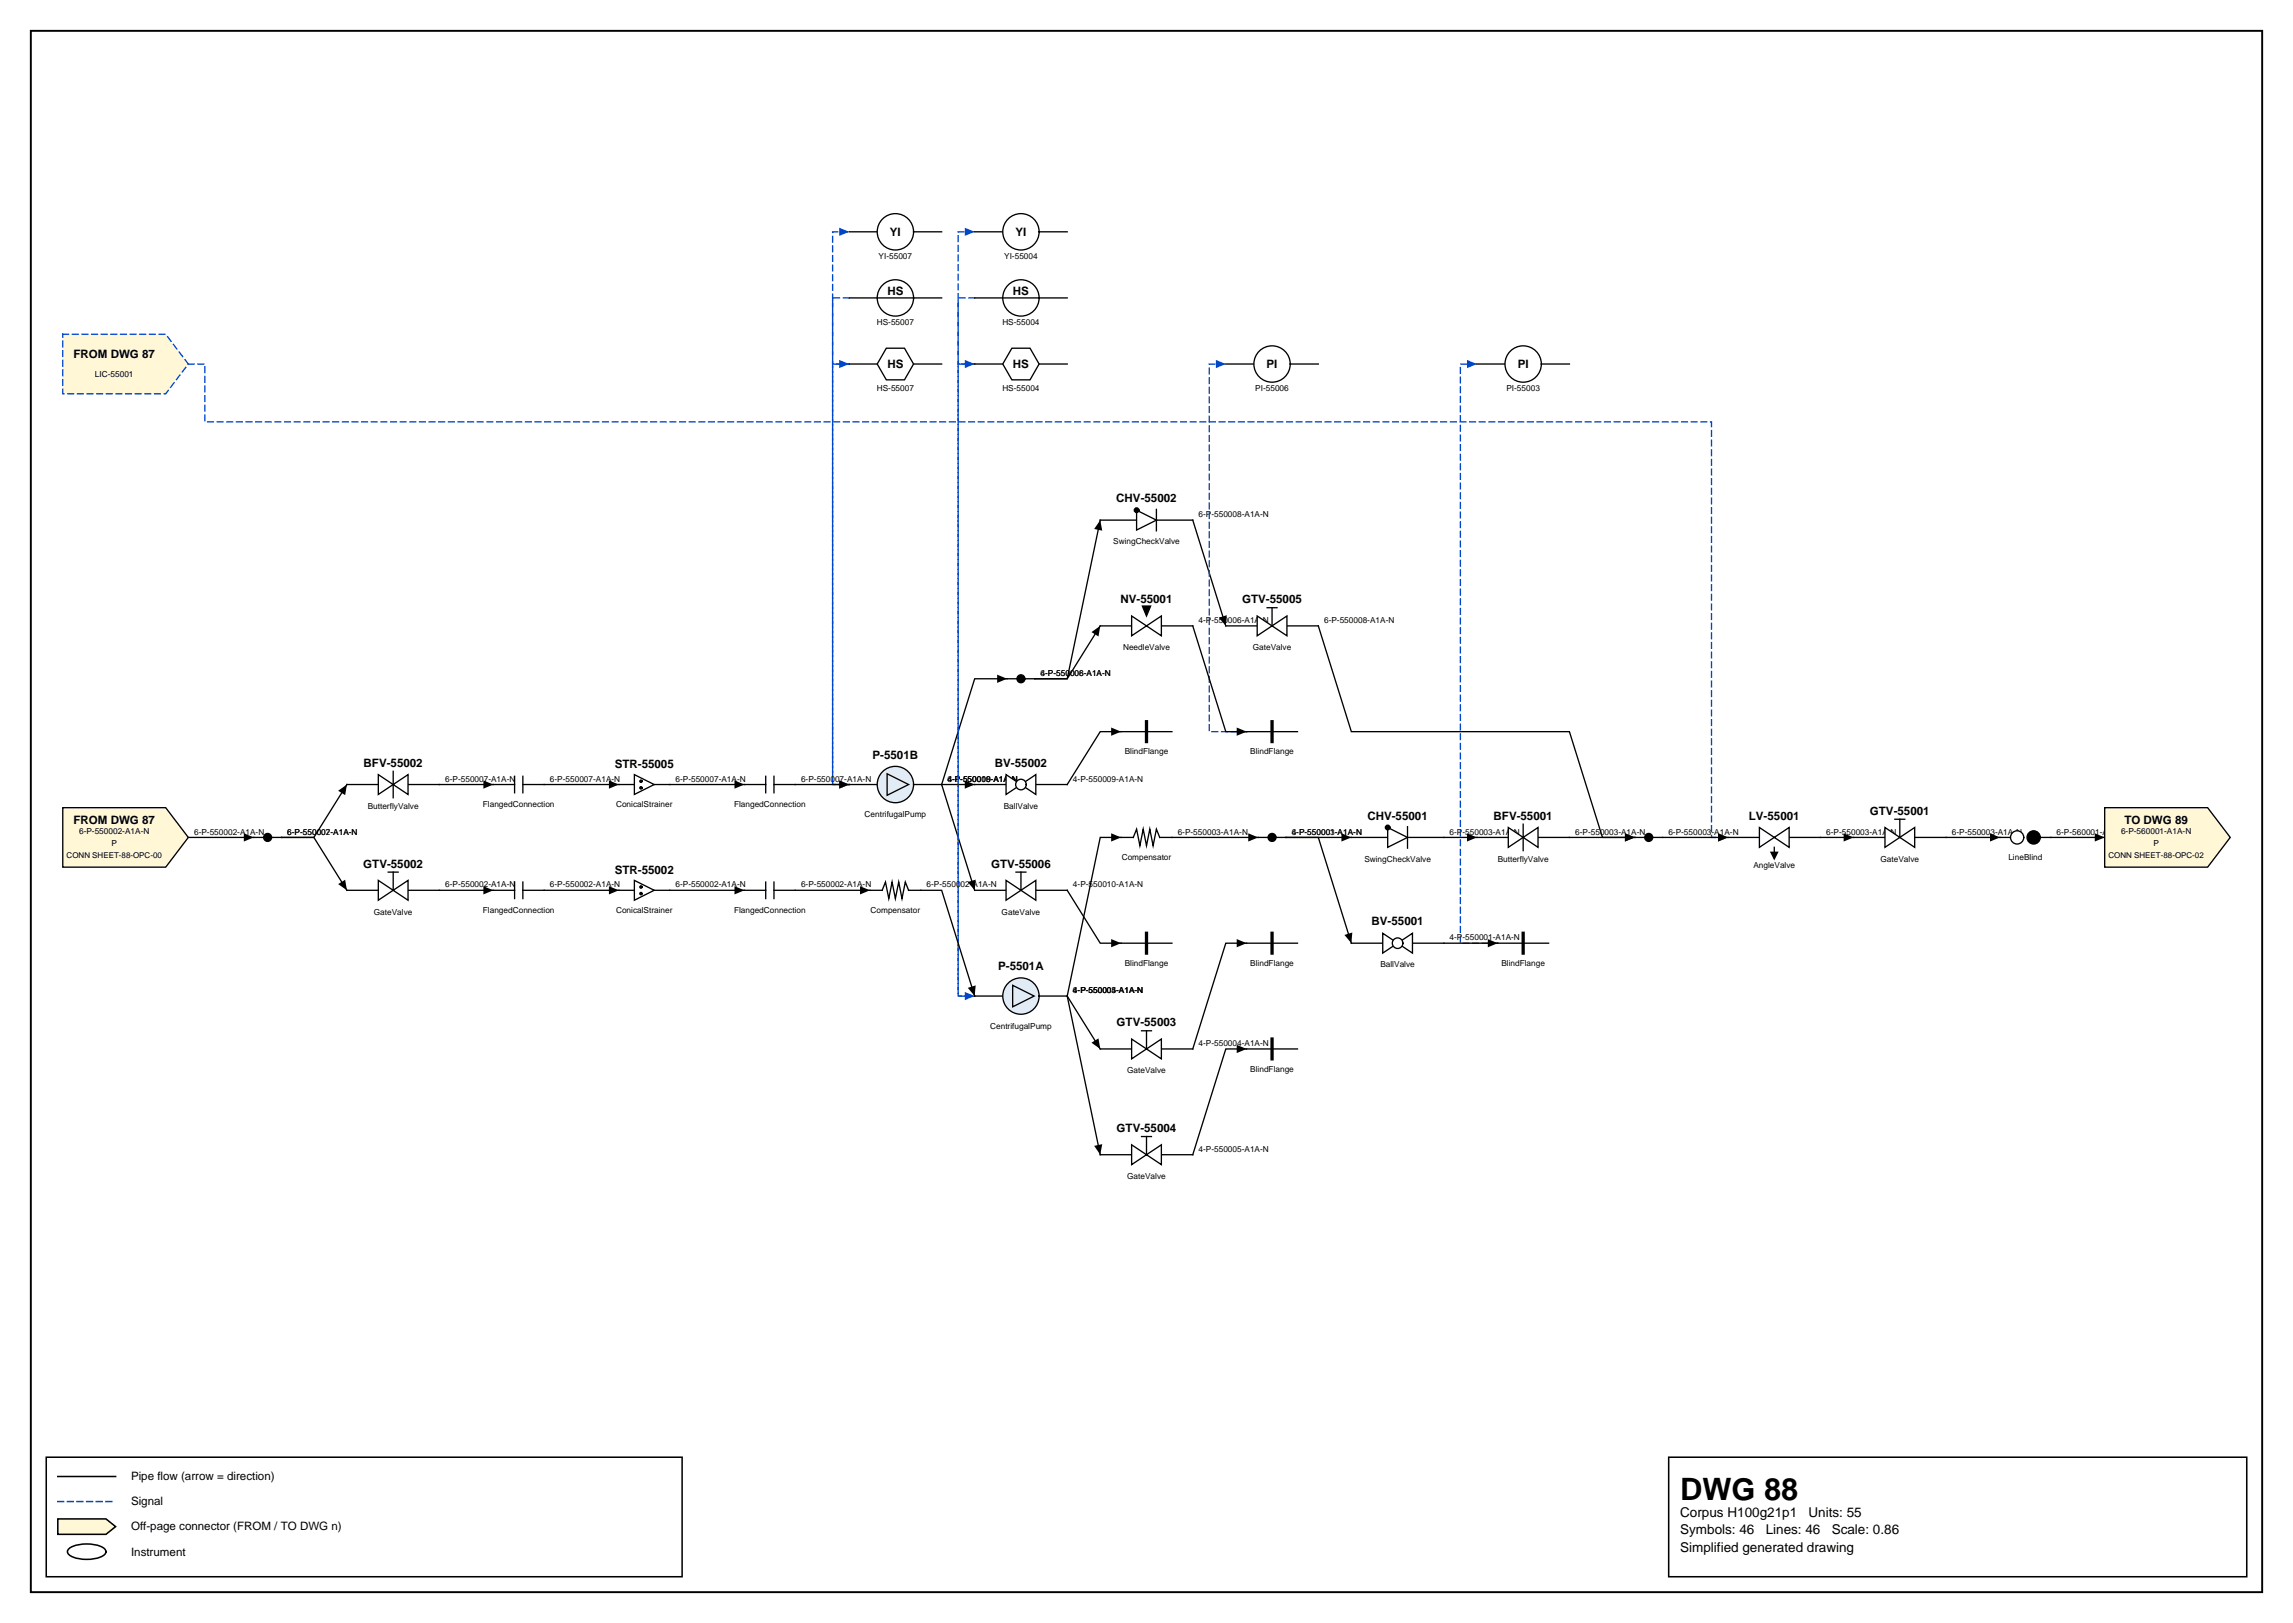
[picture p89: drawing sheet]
<svg xmlns="http://www.w3.org/2000/svg" width="420mm" height="297mm" viewBox="0 0 420 297" stroke-linecap="round" stroke-linejoin="round" font-family="sans-serif">
<defs><g id="words">
<text font-size="5.6" x="307.6" y="274.5">DWG 88</text>
<g font-size="2.5">
<text x="307.6" y="277.6">Corpus H100g21p1</text>
<text x="307.6" y="280.8">Symbols: 46</text>
<text x="323.3" y="280.8">Lines: 46</text>
<text x="331.1" y="277.6">Units: 55</text>
<text x="335.3" y="280.8">Scale: 0.86</text>
<text x="307.6" y="284">Simplified generated drawing</text>
</g>
<g font-size="2.1">
<text x="162.9" y="43.2">YI</text>
<text x="185.9" y="43.2">YI</text>
<text x="162.5" y="54.1">HS</text>
<text x="185.4" y="54.1">HS</text>
<text x="13.4" y="65.5">FROM DWG 87</text>
<text x="162.5" y="67.4">HS</text>
<text x="185.4" y="67.4">HS</text>
<text x="231.9" y="67.4">PI</text>
<text x="277.9" y="67.4">PI</text>
<text x="204.4" y="91.9">CHV-55002</text>
<text x="205.1" y="110.4">NV-55001</text>
<text x="227.4" y="110.4">GTV-55005</text>
<text x="66.6" y="140.3">BFV-55002</text>
<text x="112.5" y="140.6">STR-55005</text>
<text x="159.8" y="138.8">P-5501B</text>
<text x="182.1" y="140.3">BV-55002</text>
<text x="342.3" y="149.1">GTV-55001</text>
<text x="13.4" y="150.7">FROM DWG 87</text>
<text x="250.3" y="150">CHV-55001</text>
<text x="273.4" y="150">BFV-55001</text>
<text x="320.2" y="150">LV-55001</text>
<text x="388.9" y="150.7">TO DWG 89</text>
<text x="66.5" y="158.8">GTV-55002</text>
<text x="112.5" y="160">STR-55002</text>
<text x="181.4" y="158.8">GTV-55006</text>
<text x="251.1" y="169.4">BV-55001</text>
<text x="182.7" y="177.5">P-5501A</text>
<text x="204.4" y="187.8">GTV-55003</text>
<text x="204.4" y="207.2">GTV-55004</text>
<text x="24" y="270.9">Pipe flow (arrow = direction)</text>
<text x="24" y="275.5">Signal</text>
<text x="24" y="280.1">Off-page connector (FROM / TO DWG n)</text>
<text x="24" y="284.7">Instrument</text>
</g>
<g font-size="1.5">
<text x="160.9" y="47.4">YI-55007</text>
<text x="183.8" y="47.4">YI-55004</text>
<text x="160.5" y="59.5">HS-55007</text>
<text x="183.5" y="59.5">HS-55004</text>
<text x="17.4" y="69">LIC-55001</text>
<text x="160.5" y="71.6">HS-55007</text>
<text x="183.5" y="71.6">HS-55004</text>
<text x="229.8" y="71.6">PI-55006</text>
<text x="275.8" y="71.6">PI-55003</text>
<text x="219.4" y="94.7">6-P-550008-A1A-N</text>
<text x="203.8" y="99.6">SwingCheckValve</text>
<text x="205.6" y="119">NeedleValve</text>
<text x="219.4" y="114">4-P-550006-A1A-N</text>
<text x="229.4" y="119">GateValve</text>
<text x="242.4" y="114">6-P-550008-A1A-N</text>
<text x="190.5" y="123.7">6-P-550008-A1A-N</text>
<text x="190.5" y="123.7">4-P-550006-A1A-N</text>
<text x="81.5" y="143.1">6-P-550007-A1A-N</text>
<text x="100.7" y="143.1">6-P-550007-A1A-N</text>
<text x="123.7" y="143.1">6-P-550007-A1A-N</text>
<text x="146.7" y="143.1">6-P-550007-A1A-N</text>
<text x="173.5" y="143.1">4-P-550009-A1A-N</text>
<text x="173.5" y="143.1">4-P-550010-A1A-N</text>
<text x="173.5" y="143.1">6-P-550008-A1A-N</text>
<text x="196.4" y="143.1">4-P-550009-A1A-N</text>
<text x="205.9" y="138">BlindFlange</text>
<text x="228.9" y="138">BlindFlange</text>
<text x="67.3" y="148">ButterflyValve</text>
<text x="88.4" y="147.7">FlangedConnection</text>
<text x="112.8" y="147.7">ConicalStrainer</text>
<text x="134.4" y="147.7">FlangedConnection</text>
<text x="158.3" y="149.5">CentrifugalPump</text>
<text x="183.8" y="148">BallValve</text>
<text x="14.5" y="152.7">6-P-550002-A1A-N</text>
<text x="20.4" y="154.9">P</text>
<text x="35.5" y="152.7">6-P-550002-A1A-N</text>
<text x="52.6" y="152.7">6-P-550002-A1A-N</text>
<text x="52.6" y="152.7">6-P-550007-A1A-N</text>
<text x="215.6" y="152.7">6-P-550003-A1A-N</text>
<text x="236.5" y="152.7">6-P-550003-A1A-N</text>
<text x="236.5" y="152.7">4-P-550001-A1A-N</text>
<text x="265.4" y="152.7">6-P-550003-A1A-N</text>
<text x="288.4" y="152.7">6-P-550003-A1A-N</text>
<text x="305.4" y="152.7">6-P-550003-A1A-N</text>
<text x="334.4" y="152.7">6-P-550003-A1A-N</text>
<text x="357.3" y="152.7">6-P-550003-A1A-N</text>
<text x="376.5" y="152.7">6-P-560001-A1A-N</text>
<text x="388.3" y="152.7">6-P-560001-A1A-N</text>
<text x="394.2" y="154.9">P</text>
<text x="12.2" y="157.1">CONN SHEET-88-OPC-00</text>
<text x="205.4" y="157.4">Compensator</text>
<text x="249.8" y="157.7">SwingCheckValve</text>
<text x="274.2" y="157.7">ButterflyValve</text>
<text x="321" y="158.9">AngleValve</text>
<text x="344.3" y="157.7">GateValve</text>
<text x="367.7" y="157.4">LineBlind</text>
<text x="386" y="157.1">CONN SHEET-88-OPC-02</text>
<text x="68.5" y="167.4">GateValve</text>
<text x="81.5" y="162.4">6-P-550002-A1A-N</text>
<text x="88.4" y="167.1">FlangedConnection</text>
<text x="100.7" y="162.4">6-P-550002-A1A-N</text>
<text x="112.8" y="167.1">ConicalStrainer</text>
<text x="123.7" y="162.4">6-P-550002-A1A-N</text>
<text x="134.4" y="167.1">FlangedConnection</text>
<text x="146.7" y="162.4">6-P-550002-A1A-N</text>
<text x="159.4" y="167.1">Compensator</text>
<text x="169.6" y="162.4">6-P-550002-A1A-N</text>
<text x="183.4" y="167.4">GateValve</text>
<text x="196.4" y="162.4">4-P-550010-A1A-N</text>
<text x="265.4" y="172.1">4-P-550001-A1A-N</text>
<text x="205.9" y="176.8">BlindFlange</text>
<text x="228.9" y="176.8">BlindFlange</text>
<text x="252.7" y="177.1">BallValve</text>
<text x="274.9" y="176.8">BlindFlange</text>
<text x="196.4" y="181.8">4-P-550005-A1A-N</text>
<text x="196.4" y="181.8">6-P-550003-A1A-N</text>
<text x="196.4" y="181.8">4-P-550004-A1A-N</text>
<text x="181.3" y="188.2">CentrifugalPump</text>
<text x="219.4" y="191.4">4-P-550004-A1A-N</text>
<text x="206.4" y="196.4">GateValve</text>
<text x="228.9" y="196.1">BlindFlange</text>
<text x="206.4" y="215.8">GateValve</text>
<text x="219.4" y="210.8">4-P-550005-A1A-N</text>
</g>
</g></defs>
<path d="M5.6 5.6h408.6v285.8h-408.6z" fill="none" stroke="#000" stroke-width=".35"/>
<path d="M8.5 266.7h116.4v21.9h-116.4zM10.6 270.2h10.6M305.5 266.7h105.8v21.9h-105.8z" fill="none" stroke="#000" stroke-width=".28"/>
<path d="M10.6 274.8h10.6" fill="none" stroke="#0046c8" stroke-width=".28" stroke-dasharray="1.1 .7"/>
<path d="M10.6 278h8.8l1.8 1.4-1.8 1.4h-8.8z" fill="#fff7d6" stroke="#000" stroke-width=".28"/>
<path d="M12.7 283.4a6.7 6.7 0 0 1 6.3 0 .72 .72 0 0 1 0 1.2 6.7 6.7 0 0 1-6.3 0 .72 .72 0 0 1 0-1.2z" fill="none" stroke="#000" stroke-width=".28"/>
<path d="M178.4 66.6h-3v115.7h3" fill="none" stroke="#0046c8" stroke-width=".24" stroke-dasharray="1.1 .7"/>
<path d="M176.6 181.5l1.8 .8-1.8 .8z" fill="#0046c8"/>
<path d="M184.4 124.2h-6l-6 19.4M172.4 143.6h6M172.4 143.6l6 19.3" fill="none" stroke="#000" stroke-width=".24"/>
<path d="M182.6 123.5l1.8 .7-1.8 .8zM176.6 142.8l1.8 .8-1.8 .7zM177.2 161.4l1.4-.4-.2 1.9z" fill="#000"/>
<path d="M155.5 143.6h-3.1v-101.2h3.1" fill="none" stroke="#0046c8" stroke-width=".24" stroke-dasharray="1.1 .7"/>
<path d="M153.6 41.7l1.9 .7-1.9 .8z" fill="#0046c8"/>
<path d="M205.2 153.3h-3.8l-6 29M195.4 182.3l6 29M195.4 182.3l6 9.7" fill="none" stroke="#000" stroke-width=".24"/>
<path d="M203.4 152.5l1.8 .8-1.8 .7zM199.8 190.8l1.3-.8 .3 2zM200.3 209.7l1.5-.3-.4 1.9z" fill="#000"/>
<path d="M178.4 182.3h-3v-139.9h3" fill="none" stroke="#0046c8" stroke-width=".24" stroke-dasharray="1.1 .7"/>
<path d="M176.6 41.7l1.8 .7-1.8 .8z" fill="#0046c8"/>
<path d="M274.2 172.6h-6.8v-106h3" fill="none" stroke="#0046c8" stroke-width=".24" stroke-dasharray="1.1 .7"/>
<path d="M268.6 65.9l1.8 .7-1.8 .8z" fill="#0046c8"/>
<path d="M218.4 95.2l6 19.4M34.5 153.3h12M80.5 143.6h9.8M214.6 153.3h15.7M264.3 153.3h6.1M333.3 153.3h6.1M356.3 153.3h9.9M80.5 162.9h9.8M228.2 192h-3.8l-6 19.3" fill="none" stroke="#000" stroke-width=".24"/>
<path d="M223.2 113l1.4-.4-.2 2zM44.6 152.5l1.9 .8-1.9 .7zM88.5 142.8l1.8 .8-1.8 .7zM228.5 152.5l1.8 .8-1.8 .7zM268.6 152.5l1.8 .8-1.8 .7zM337.5 152.5l1.9 .8-1.9 .7zM364.3 152.5l1.9 .8-1.9 .7zM88.5 162.2l1.8 .7-1.8 .8zM226.4 191.2l1.8 .8-1.8 .7z" fill="#000"/>
<path d="M34.5 66.6h3v10.6h275.8v76.1h3.1" fill="none" stroke="#0046c8" stroke-width=".24" stroke-dasharray="1.1 .7"/>
<path d="M314.6 152.5l1.8 .8-1.8 .7z" fill="#0046c8"/>
<path d="M287.3 153.3h12" fill="none" stroke="#000" stroke-width=".24"/>
<path d="M297.5 152.5l1.8 .8-1.8 .7z" fill="#000"/>
<path d="M155.5 66.6h-3.1v77h3.1" fill="none" stroke="#0046c8" stroke-width=".24" stroke-dasharray="1.1 .7"/>
<path d="M153.6 142.8l1.9 .8-1.9 .7z" fill="#0046c8"/>
<path d="M201.4 95.2l-6 29h-5.9h5.9l6-9.6M205.2 133.9h-3.8l-6 9.7M304.4 153.3h12M375.5 153.3h9.8M99.6 162.9h13.7M195.4 162.9l6 9.7h3.8" fill="none" stroke="#000" stroke-width=".24"/>
<path d="M201.4 95.2l.4 1.9-1.5-.3zM199.8 115.7l1.6-1.1-.3 1.9zM203.4 133.1l1.8 .8-1.8 .8zM314.6 152.5l1.8 .8-1.8 .7zM383.5 152.5l1.8 .8-1.8 .7zM111.5 162.2l1.8 .7-1.8 .8zM203.4 171.9l1.8 .7-1.8 .8z" fill="#000"/>
<path d="M228.2 133.9h-6.8v-67.3h3" fill="none" stroke="#0046c8" stroke-width=".24" stroke-dasharray="1.1 .7"/>
<path d="M222.6 65.9l1.8 .7-1.8 .8z" fill="#0046c8"/>
<path d="M247.4 153.3h-12h6l6 19.3" fill="none" stroke="#000" stroke-width=".24"/>
<path d="M245.6 152.5l1.8 .8-1.8 .7zM246.1 171.1l1.5-.4-.2 1.9z" fill="#000"/>
<path d="M155.5 54.5h-3.1v12.1h3.1" fill="none" stroke="#0046c8" stroke-width=".24" stroke-dasharray="1.1 .7"/>
<path d="M153.6 65.9l1.9 .7-1.9 .8z" fill="#0046c8"/>
<path d="M218.4 114.6l6 19.3h3.8M241.4 114.6l6 19.3h39.9l6.1 19.4h5.9M63.5 143.6l-6 9.7h-6h6l6 9.6M99.6 143.6h13.7M122.6 143.6h13.7M145.6 143.6h9.9M122.6 162.9h13.7M228.2 172.6h-3.8l-6 19.4M264.3 172.6h9.9" fill="none" stroke="#000" stroke-width=".24"/>
<path d="M226.4 133.1l1.8 .8-1.8 .8zM61.9 144.7l1.6-1.1-.3 1.9zM111.5 142.8l1.8 .8-1.8 .7zM134.5 142.8l1.8 .8-1.8 .7zM153.6 142.8l1.9 .8-1.9 .7zM297.5 152.5l1.8 .8-1.8 .7zM61.9 161.8l1.3-.8 .3 1.9zM134.5 162.2l1.8 .7-1.8 .8zM226.4 171.9l1.8 .7-1.8 .8zM272.4 171.9l1.8 .7-1.8 .8z" fill="#000"/>
<path d="M178.4 54.5h-3v12.1h3" fill="none" stroke="#0046c8" stroke-width=".24" stroke-dasharray="1.1 .7"/>
<path d="M176.6 65.9l1.8 .7-1.8 .8z" fill="#0046c8"/>
<path d="M270.4 66.6h5.1M282.2 66.6h5.1M145.6 162.9h13.7M168.6 162.9h3.8l6 19.4" fill="none" stroke="#000" stroke-width=".24"/>
<path d="M157.5 162.2l1.8 .7-1.8 .8zM177.2 180.8l1.4-.5-.2 2z" fill="#000"/>
<circle cx="278.9" cy="66.6" r="3.3" fill="#fff" stroke="#000" stroke-width=".24"/>
<path d="M178.4 66.6h5.2M190.2 66.6h5.2" fill="none" stroke="#000" stroke-width=".24"/>
<path d="M185.3 63.7h3.3l1.6 2.9-1.6 2.9h-3.3l-1.7-2.9z" fill="#fff" stroke="#000" stroke-width=".24"/>
<path d="M155.5 143.6h5.1M167.3 143.6h5.1" fill="none" stroke="#000" stroke-width=".24"/>
<circle cx="163.9" cy="143.6" r="3.3" fill="#e2ecf7" stroke="#000" stroke-width=".24"/>
<path d="M162.4 141.6l3.9 2-3.9 2zM178.4 182.3h5.2M190.2 182.3h5.2" fill="none" stroke="#000" stroke-width=".24"/>
<circle cx="186.9" cy="182.3" r="3.3" fill="#e2ecf7" stroke="#000" stroke-width=".24"/>
<path d="M247.4 153.3h6.7M257.7 153.3h6.6M274.2 172.6h9.3M185.4 180.3l3.9 2-3.9 2z" fill="none" stroke="#000" stroke-width=".24"/>
<path d="M278.9 170.8v3.6" fill="none" stroke="#000" stroke-width=".6"/>
<path d="M254.1 151.4l3.6 1.9-3.6 1.8z" fill="#fff" stroke="#000" stroke-width=".24"/>
<path d="M257.7 151.3v3.9M63.5 162.9h5.8M74.7 162.9h5.8" fill="none" stroke="#000" stroke-width=".24"/>
<circle cx="254.1" cy="151.4" r=".42" fill="#000" stroke="#000" stroke-width=".24"/>
<path d="M69.3 161.1l5.4 3.7v-3.7l-5.4 3.7z" fill="#fff" stroke="#000" stroke-width=".24"/>
<path d="M71.1 159.6h1.8M72 159.6v3.3M201.4 211.3h5.8M212.6 211.3h5.8" fill="none" stroke="#000" stroke-width=".24"/>
<path d="M207.2 209.5l5.4 3.6v-3.6l-5.4 3.6z" fill="#fff" stroke="#000" stroke-width=".24"/>
<path d="M63.5 143.6h5.8M74.7 143.6h5.8M209 208h1.8M209.9 208v3.3" fill="none" stroke="#000" stroke-width=".24"/>
<path d="M69.3 141.8l5.4 3.6v-3.6l-5.4 3.6z" fill="#fff" stroke="#000" stroke-width=".24"/>
<path d="M72 141.2v4.8M339.4 153.3h5.7M350.5 153.3h5.8" fill="none" stroke="#000" stroke-width=".24"/>
<path d="M345.1 151.4l5.4 3.7v-3.7l-5.4 3.7z" fill="#fff" stroke="#000" stroke-width=".24"/>
<path d="M205.2 133.9h9.4M316.4 153.3h5.7M327.6 153.3h5.7M346.9 149.9h1.8M347.8 149.9v3.4" fill="none" stroke="#000" stroke-width=".24"/>
<path d="M209.9 132.1v3.6" fill="none" stroke="#000" stroke-width=".6"/>
<path d="M322.1 151.4l5.5 3.7v-3.7l-5.5 3.7z" fill="#fff" stroke="#000" stroke-width=".24"/>
<path d="M324.8 155.1v1.2" fill="none" stroke="#000" stroke-width=".24"/>
<path d="M324.2 156h1.2l-.6 1.2z" fill="#000" stroke="#000" stroke-width=".24"/>
<path d="M11.5 147.8h18.8l4.2 5.5-4.2 5.4h-18.8z" fill="#fff7d6" stroke="#000" stroke-width=".24"/>
<path d="M201.4 95.2h6.7M211.7 95.2h6.7" fill="none" stroke="#000" stroke-width=".24"/>
<path d="M208.1 93.4l3.6 1.8-3.6 1.8z" fill="#fff" stroke="#000" stroke-width=".24"/>
<path d="M211.7 93.2v4M205.2 153.3h2.3l.6-1.5 .6 3 .6-3 .6 3 .6-3 .6 3 .6-3 .6 1.5h2.3" fill="none" stroke="#000" stroke-width=".24"/>
<circle cx="208.1" cy="93.4" r=".42" fill="#000" stroke="#000" stroke-width=".24"/>
<path d="M11.5 61.2h18.8l4.2 5.4-4.2 5.5h-18.8z" fill="#fff7d6" stroke="#0046c8" stroke-width=".24" stroke-dasharray="1.1 .7"/>
<path d="M270.4 153.3h5.7M281.6 153.3h5.7" fill="none" stroke="#000" stroke-width=".24"/>
<path d="M276.1 151.4l5.5 3.7v-3.7l-5.5 3.7z" fill="#fff" stroke="#000" stroke-width=".24"/>
<path d="M155.5 66.6h5.1M167.3 66.6h5.1M278.9 150.8v4.9M228.2 172.6h9.3M228.2 192h9.3" fill="none" stroke="#000" stroke-width=".24"/>
<path d="M232.9 170.8v3.6M232.9 190.2v3.6" fill="none" stroke="#000" stroke-width=".6"/>
<path d="M162.3 63.7h3.3l1.7 2.9-1.7 2.9h-3.3l-1.7-2.9z" fill="#fff" stroke="#000" stroke-width=".24"/>
<path d="M178.4 143.6h5.8M189.6 143.6h5.8" fill="none" stroke="#000" stroke-width=".24"/>
<g fill="#fff" stroke="#000" stroke-width=".24">
<path d="M184.2 141.8l5.4 3.6v-3.6l-5.4 3.6z"/>
<circle cx="186.9" cy="143.6" r=".97"/>
</g>
<path d="M366.2 153.3h1.9M373.5 153.3h2" fill="none" stroke="#000" stroke-width=".24"/>
<circle cx="369.3" cy="153.3" r="1.21" fill="#fff" stroke="#000" stroke-width=".24"/>
<circle cx="372.3" cy="153.3" r="1.21" fill="#000" stroke="#000" stroke-width=".24"/>
<path d="M90.3 162.9h3.9M94.2 161.4v3.1M95.7 162.9h3.9M95.7 161.4v3.1M178.4 162.9h5.8M189.6 162.9h5.8" fill="none" stroke="#000" stroke-width=".24"/>
<path d="M184.2 161.1l5.4 3.7v-3.7l-5.4 3.7z" fill="#fff" stroke="#000" stroke-width=".24"/>
<path d="M155.5 54.5h5.1M167.3 54.5h5.1M184.4 124.2h5.1M228.2 133.9h9.3M186 159.6h1.8M186.9 159.6v3.3M230.3 153.3h5.1M299.3 153.3h5.1" fill="none" stroke="#000" stroke-width=".24"/>
<g fill="#000" stroke="#000" stroke-width=".24">
<circle cx="186.9" cy="124.2" r=".73"/>
<circle cx="232.9" cy="153.3" r=".73"/>
<circle cx="301.8" cy="153.3" r=".73"/>
</g>
<path d="M232.9 132.1v3.6" fill="none" stroke="#000" stroke-width=".6"/>
<circle cx="163.9" cy="54.5" r="3.3" fill="#fff" stroke="#000" stroke-width=".24"/>
<path d="M155.5 42.4h5.1M160.6 54.5h6.7M167.3 42.4h5.1M136.3 143.6h3.9M140.2 142.1v3M141.7 143.6h3.9M141.7 142.1v3" fill="none" stroke="#000" stroke-width=".24"/>
<circle cx="163.9" cy="42.4" r="3.3" fill="#fff" stroke="#000" stroke-width=".24"/>
<path d="M46.5 153.3h5M201.4 192h5.8M212.6 192h5.8" fill="none" stroke="#000" stroke-width=".24"/>
<circle cx="49" cy="153.3" r=".73" fill="#000" stroke="#000" stroke-width=".24"/>
<path d="M207.2 190.2l5.4 3.6v-3.6l-5.4 3.6z" fill="#fff" stroke="#000" stroke-width=".24"/>
<path d="M113.3 162.9h2.8M119.8 162.9h2.8M205.2 172.6h9.4M209 188.7h1.8M209.9 188.7v3.3" fill="none" stroke="#000" stroke-width=".24"/>
<path d="M209.9 170.8v3.6" fill="none" stroke="#000" stroke-width=".6"/>
<path d="M116.1 161.1l3.7 1.8-3.7 1.9z" fill="#fff" stroke="#000" stroke-width=".24"/>
<g fill="#000" stroke="#000" stroke-width=".24">
<circle cx="117.4" cy="163.5" r=".21"/>
<circle cx="117.4" cy="162.3" r=".21"/>
</g>
<path d="M224.4 66.6h5.2M236.2 66.6h5.2" fill="none" stroke="#000" stroke-width=".24"/>
<circle cx="232.9" cy="66.6" r="3.3" fill="#fff" stroke="#000" stroke-width=".24"/>
<path d="M113.3 143.6h2.8M119.8 143.6h2.8" fill="none" stroke="#000" stroke-width=".24"/>
<path d="M116.1 141.8l3.7 1.8-3.7 1.8z" fill="#fff" stroke="#000" stroke-width=".24"/>
<g fill="#000" stroke="#000" stroke-width=".24">
<circle cx="117.4" cy="144.2" r=".21"/>
<circle cx="117.4" cy="143" r=".21"/>
</g>
<path d="M224.4 114.6h5.8M235.6 114.6h5.8" fill="none" stroke="#000" stroke-width=".24"/>
<path d="M230.2 112.7l5.4 3.7v-3.7l-5.4 3.7z" fill="#fff" stroke="#000" stroke-width=".24"/>
<path d="M232 111.2h1.8M232.9 111.2v3.4" fill="none" stroke="#000" stroke-width=".24"/>
<path d="M385.3 147.8h18.9l4.1 5.5-4.1 5.4h-18.9z" fill="#fff7d6" stroke="#000" stroke-width=".24"/>
<path d="M201.4 114.6h5.8M212.6 114.6h5.8" fill="none" stroke="#000" stroke-width=".24"/>
<path d="M207.2 112.7l5.4 3.7v-3.7l-5.4 3.7z" fill="#fff" stroke="#000" stroke-width=".24"/>
<path d="M209.1 110.9h1.6l-.8 1.8z" fill="#000" stroke="#000" stroke-width=".24"/>
<path d="M247.4 172.6h5.8M258.6 172.6h5.7" fill="none" stroke="#000" stroke-width=".24"/>
<g fill="#fff" stroke="#000" stroke-width=".24">
<path d="M253.2 170.8l5.4 3.6v-3.6l-5.4 3.6z"/>
<circle cx="255.9" cy="172.6" r=".97"/>
</g>
<path d="M178.4 54.5h5.2M190.2 54.5h5.2M90.3 143.6h3.9M94.2 142.1v3M95.7 143.6h3.9M95.7 142.1v3" fill="none" stroke="#000" stroke-width=".24"/>
<circle cx="186.9" cy="54.5" r="3.3" fill="#fff" stroke="#000" stroke-width=".24"/>
<path d="M178.4 42.4h5.2M183.6 54.5h6.6M190.2 42.4h5.2M136.3 162.9h3.9M140.2 161.4v3.1M141.7 162.9h3.9M141.7 161.4v3.1M159.3 162.9h2.2l.6-1.5 .6 3.1 .6-3.1 .6 3.1 .6-3.1 .6 3.1 .6-3.1 .6 1.5h2.3" fill="none" stroke="#000" stroke-width=".24"/>
<circle cx="186.9" cy="42.4" r="3.3" fill="#fff" stroke="#000" stroke-width=".24"/>
<use href="#words"/>
</svg>
